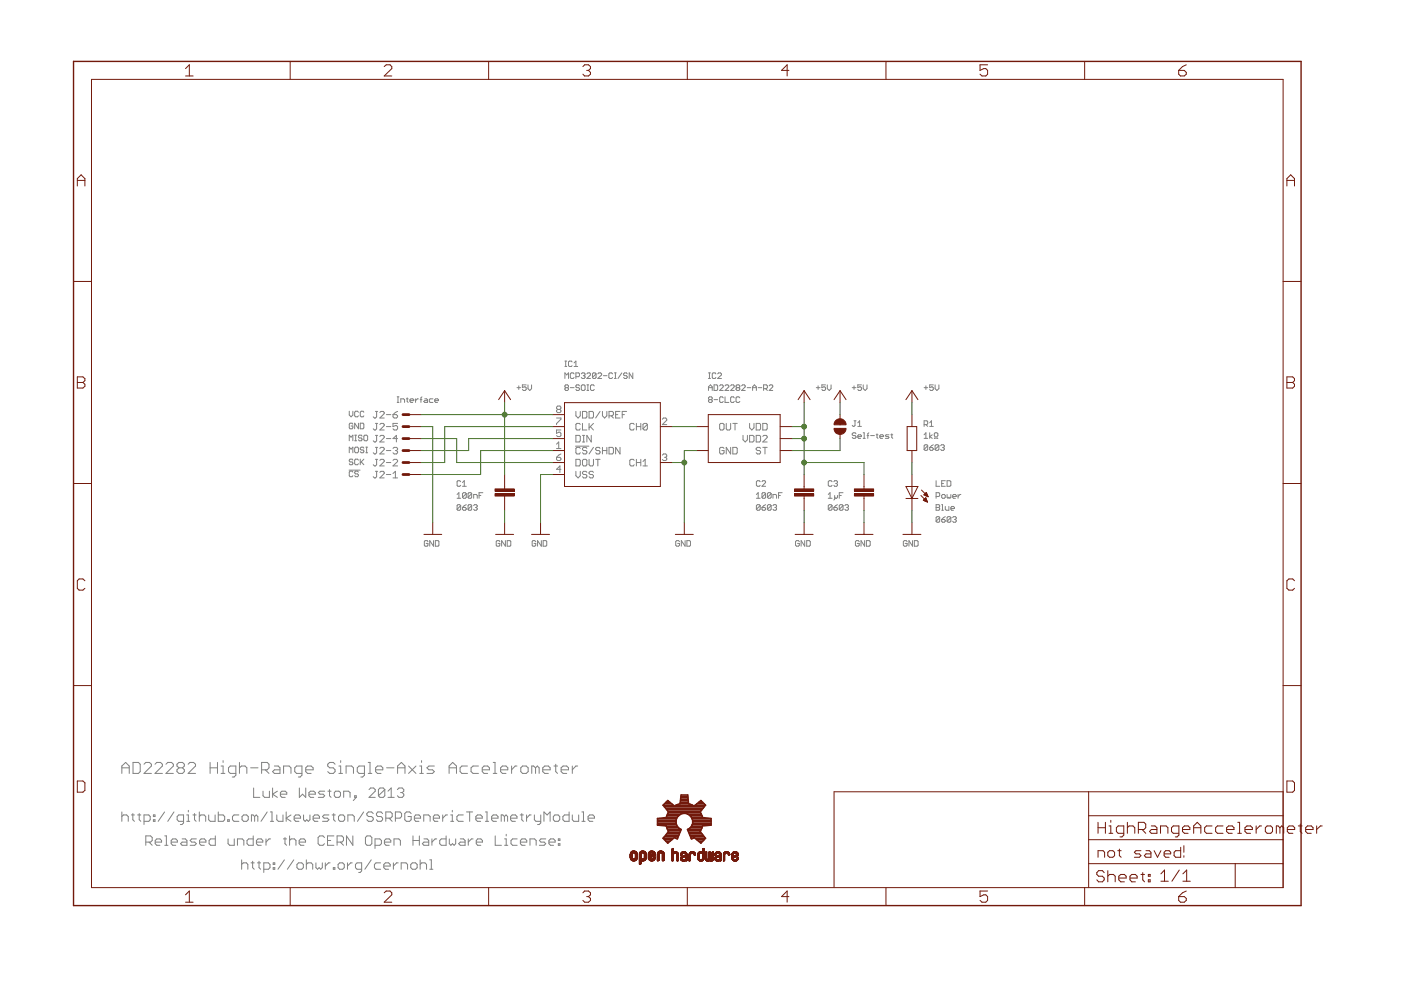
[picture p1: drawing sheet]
<svg xmlns="http://www.w3.org/2000/svg" width="297mm" height="210mm" viewBox="0 0 297 210" stroke-linecap="round" stroke-linejoin="round" font-family="sans-serif">
<g fill="none" stroke="#808080" stroke-width=".21">
<path d="M119.8 77.7h.4M119.8 76.6h.4M119.9 76.6v1.1M121.3 76.7l-.2-.1-.6 .1v.8l.2 .2h.4l.2-.2M121.7 79.3l-.2-.2h-.4l-.2 .2v.7l.2 .2h.4l.2-.2M121.7 76.9l.4-.3v1.1M121.7 77.7h.8M122.1 79.9h.6l.2-.2-.2-.6h-.6v1.1M123.2 79.3l.3-.2h.3l.2 .2-.2 .4M123.7 79.7h.1M123.8 79.7l.2 .2-.2 .3h-.3l-.3-.2M124.4 79.3l.2-.2h.4l.2 .2v.2l-.8 .7h.8"/>
<path d="M126.4 79.3l-.2-.2h-.4l-.2 .2v.7M126.4 79.3v.7l-.2 .2h-.4l-.2-.2M126.4 79.3l-.8 .7M126.8 79.3l.2-.2h.3l.3 .2v.2l-.8 .7h.8M127.9 79.7h.8M129.9 79.3l-.2-.2h-.4l-.2 .2v.7l.2 .2h.4l.2-.2M130.3 79.1h.4M130.5 79.1v1.1M131.8 79.1l-.8 1.1M133 79.3l-.2-.2h-.4l-.2 .2 .2 .4h.4l.2 .2-.2 .3h-.4l-.2-.2M134.2 79.1v1.1l-.8-1.1v1.1M150.2 79.1h.4"/>
<path d="M150.4 79.1v1.1M151.8 79.3l-.2-.2h-.4l-.2 .2v.7l.2 .2h.4l.2-.2M152.2 79.3l.2-.2h.3l.3 .2v.2l-.8 .7h.8M74 99.7h2.3M74.1 87.2v.8l.3 .4 .4-.4v-.8M74.1 93.5v-1.2l.3 .4 .4-.4v1.2M74.1 96v-1.2l.3 .4 .4-.4v1.2M74.8 89.9l-.2-.2h-.4l-.1 .2v.8l.1 .2h.4l.2-.6h-.4M74.8 97.6l-.2-.3h-.4l-.1 .4 .1 .2h.4l.2 .4-.2 .2h-.4l-.1-.2M75.2 93.5h.4M75.2 92.3h.4M75.4 94.8h.4l.2 .2v.8l-.2 .2h-.4l-.2-.2v-.8z"/>
<path d="M75.4 92.3v1.2M76 87.4l-.2-.2h-.4l-.2 .2v.8l.2 .2h.4l.2-.2M76 89.7v1.2l-.8-1.2v1.2M76 97.6l-.2-.3h-.4l-.2 .3v.7l.2 .2h.4l.2-.2M76.4 89.7h.6l.1 .2v.8l-.1 .2h-.6zM76.4 97.3v1.2M76.6 97.9l.5 .6M76.8 92.5l-.2-.2h-.4l-.2 .4 .2 .2h.4l.2 .3-.2 .3h-.4l-.2-.3M77.1 87.4l-.1-.2h-.4l-.2 .2v.8l.2 .2h.4l.1-.2M77.1 95l-.1-.2h-.4l-.2 .2 .2 .4h.4l.1 .2-.1 .4h-.4l-.2-.2M77.1 97.3l-.7 .9M77.4 92.3h.3l.2 .2v.7l-.2 .3h-.3l-.3-.3v-.7z"/>
<path d="M77.6 94.8h.3M77.6 96h.3M77.7 94.8v1.2M79.6 94.9h.5M79.6 97.4h.5M79.6 99.9h.5M79.6 92.3h.5M79.6 89.8h.5M79.6 87.2h.5M79.9 87.2v1.2l-.3 .2-.5-.2M79.9 89.8v1.1l-.3 .3-.5-.3M79.9 92.3v1.2l-.3 .2-.5-.2"/>
<path d="M79.9 94.9v1.1l-.3 .2-.5-.2M79.9 97.4v1.1l-.3 .3-.5-.3M79.9 99.9v1.2l-.3 .2-.5-.2M80.5 95.1l.3-.2h.4l.3 .2v.2l-1 .9h1M80.5 97.6l.3-.2h.4l.3 .2v.3l-1 .9h1M80.5 92.5l.3-.2h.4l.3 .2v.3l-1 .9h1M80.5 90l.3-.2h.4l.3 .2v.2l-1 1h1M80.5 87.4l.3-.2h.4l.3 .2v.3l-1 .9h1M81.9 93h1M81.9 95.5h1M81.9 90.4h1M81.9 98.1h1"/>
<path d="M81.9 87.9h1M83.3 87.9h.7l.3 .5-.3 .2h-.4l-.3-.2zM83.3 95.1l.3-.2h.4l.3 .2v.2l-.3 .2M83.3 97.6l.3-.2h.4l.3 .2v.3l-1 .9h1M83.8 95.5h.2M84 95.5l.3 .3-.3 .4h-.4l-.3-.2M84.2 84.1h.4M84.2 85.3h.4M84.3 89.8h-1v.6l.5-.2 .5 .2v.5l-.3 .3h-.4l-.3-.3M84.3 93h-1l.7-.7v1.4M84.3 87.2l-1 .7M84.4 84.1v1.2"/>
<path d="M85 85.3v-.7h.6l.2 .1v.6M86.2 84.6h.3M86.3 84.4v.7l.2 .2M86.9 84.9h.8l-.2-.3-.6 .1v.4l.2 .2h.4M88.1 84.6v.7M88.7 84.6h-.2l-.4 .3M89.1 84.7h.4M89.5 84.1l-.3 .3v.9M90.1 84.6l.5 .1v.6h-.5l-.3-.2 .3-.2h.5M91.8 84.6h-.6l-.2 .1 .2 .6h.6M92.2 84.9h.8l-.2-.3-.6 .1v.4l.2 .2h.4M109.6 82.2h.8"/>
<path d="M110 81.8v.8M111.6 81.6h-.8v.6l.3-.2 .5 .2v.4l-.3 .2h-.3l-.2-.2M111.9 81.6v.8l.4 .4 .4-.4v-.8M118 88.6h.9v.3l-.9 .9v.2M118 97h.7l.2 .4-.2 .2h-.5l-.2-.2zM118 94.2l.5-.5v1.4M118 95.1h.9M118.2 86.8l-.2-.2 .2-.5h.5l.2 .2-.2 .5M118.2 86.8l-.2 .2v.3l.2 .2h.5l.2-.2-.2-.5M118.2 86.8h.5M118.9 91.2h-.9v.7l.5-.3h.2l.2 .3v.5l-.2 .2h-.5l-.2-.2M118.9 99.5h-.9l.7-.7v1.4"/>
<path d="M118.9 96.2l-.9 .8M119.8 80.2v-1.1l.4 .4 .3-.4v1.1M119.9 82.2l-.1-.2 .1-.4h.4l.2 .2-.2 .4M119.9 82.2l-.1 .2 .1 .4h.4l.2-.2-.2-.4M119.9 82.2h.4M120.9 82.2h.8M122 94.6h2.9M122.1 87.2v1l.5 .4 .4-.4v-1M122.1 97.4h.7l.2 .2v.9l-.2 .3h-.7zM122.1 92.3h.7l.2 .2v1l-.2 .2h-.7zM122.1 99.9v1l.5 .4 .4-.4v-1M122.9 81.8l-.2-.2h-.4l-.2 .4 .2 .2h.4l.2 .4-.2 .2h-.4l-.2-.2"/>
<path d="M123 95.1l-.2-.2h-.5l-.2 .2v.9l.2 .2h.5l.2-.2M123 90l-.2-.2h-.5l-.2 .2v.9l.2 .3h.5l.2-.3M123.5 81.6h.3l.2 .2v.8l-.2 .2h-.3l-.3-.2v-.8zM123.5 97.6l.3-.2h.4l.2 .2v.9l-.2 .3h-.4l-.3-.3zM123.5 92.3h.5M123.5 87.2h.7l.2 .2v1l-.2 .2h-.7zM123.5 89.8v1.4h.9M123.5 93.7h.5M123.8 92.3v1.4M124.4 95.1l-.2-.2h-.4l-.3 .2v.2l.3 .2h.4l.2 .3-.2 .4h-.4l-.3-.2M124.4 81.6h.4M124.4 82.8h.4"/>
<path d="M124.6 81.6v1.2M124.9 87.2h.7l.2 .2v1l-.2 .2h-.7zM124.9 97.4v1.1l.2 .3h.5l.2-.3v-1.1M124.9 89.8v1.4M125.1 90.4l.7 .8M125.4 92.3v1.4l-1-1.4v1.4M125.8 94.9l-.9 1.3M125.8 89.8l-.9 .9M126 81.8l-.2-.2h-.4l-.2 .2v.8l.2 .2h.4l.2-.2M126.3 97.4h.9M126.8 97.4v1.4M127.2 95.1l-.2-.2h-.5l-.2 .2v.2l.2 .2h.5l.2 .3-.2 .4h-.5l-.2-.2"/>
<path d="M127.2 87.2l-.9 1.4M127.7 95.5h1M127.7 87.2v1l.5 .4 .5-.4v-1M127.7 94.9v1.3M128.7 94.9v1.3M129.1 94.9h.7l.3 .2v.9l-.3 .2h-.7zM129.1 88.2h.7l.3-.3v-.5l-.3-.2h-.7v1.4M129.6 88.2l.5 .4M130.3 80.2h.4M130.5 87.9h.5M131.5 87.2h-1v1.4h1M131.5 94.9v1.3l-1-1.3v1.3"/>
<path d="M131.9 87.9h.5M132.9 87.2h-1v1.4M134.5 97.6l-.3-.2h-.4l-.3 .2v.9l.3 .3h.4l.3-.3M134.5 90l-.3-.2h-.4l-.3 .2v.9l.3 .3h.4l.3-.3M134.9 89.8v1.4M134.9 97.4v1.4M134.9 90.4h1M134.9 98.1h1M135.9 89.8v1.4M135.9 97.4v1.4M136.3 98.8h1M136.3 97.9l.5-.5v1.4"/>
<path d="M137.3 90l-.3-.2h-.4l-.3 .2v.9M137.3 90v.9l-.3 .3h-.4l-.3-.3M137.3 90l-1 .9M140.4 96.5l.3-.3h.4l.3 .3-.3 .5M140.4 88.9l.3-.3h.4l.3 .3v.2l-1 .9h1M140.9 97h.2M141.1 97l.3 .2-.3 .4h-.4l-.3-.2M150.2 82.2h.8M150.2 80.2h.4M150.2 82.8v-.8l.4-.4 .4 .4v.8M150.4 84.7l-.2-.1 .2-.5h.4l.2 .3-.2 .3M150.4 84.7l-.2 .2 .2 .4h.4l.2-.2-.2-.4"/>
<path d="M150.4 84.7h.4M151.4 81.6h.6l.2 .2v.8l-.2 .2h-.6zM151.4 84.7h.8M152.6 81.8l.1-.2h.4l.2 .2v.2l-.7 .8h.7M152.8 89.8h.5l.2 .2v.9l-.2 .3h-.5l-.2-.3v-.9zM153.3 84.4l-.2-.3h-.4l-.1 .3v.7l.1 .2h.4l.2-.2M153.5 95.1l-.2-.2h-.5l-.2 .2v.9l.2 .2h.5l.2-.2v-.5h-.5M153.7 81.8l.2-.2h.4l.2 .2v.2l-.8 .8h.8M153.7 84.1v1.2h.8M154 89.8v1.1l.2 .3h.5l.2-.3v-1.1M154.9 81.8l.2-.2h.4l.2 .2v.2l-.8 .8h.8M154.9 94.9v1.3l-.9-1.3v1.3"/>
<path d="M155.4 94.9h.7l.2 .2v.9l-.2 .2h-.7zM155.4 89.8h.9M155.7 84.4l-.2-.3h-.4l-.2 .3v.7l.2 .2h.4l.2-.2M155.8 89.8v1.4M156.3 82.2h.3M156.3 82.2l-.2-.2 .2-.4h.3l.3 .2-.3 .4M156.3 82.2l-.2 .2 .2 .4h.3l.3-.2-.3-.4M156.9 84.4l-.3-.3h-.3l-.2 .3v.7l.2 .2h.3l.3-.2M157.2 81.8l.2-.2h.4l.2 .2v.2l-.8 .8h.8M157.5 92.3v.9l.5 .5 .5-.5v-.9M158.4 82.2h.8M158.9 89.8v.9l.5 .5 .5-.5v-.9"/>
<path d="M158.9 92.3h.7l.3 .2v1l-.3 .2h-.7zM159.6 82.2h.8M159.6 82.8v-.8l.3-.4 .5 .4v.8M160.3 92.3h.7l.3 .2v1l-.3 .2h-.7zM160.3 89.8h.7l.3 .2v.9l-.3 .3h-.7zM160.8 82.2h.7M161.3 95.1l-.3-.2h-.4l-.3 .2v.2l.3 .2h.4l.3 .3-.3 .4h-.4l-.3-.2M161.7 94.9h1M161.7 89.8h.7l.3 .2v.9l-.3 .3h-.7zM161.7 92.5l.3-.2h.4l.3 .2v.3l-1 .9h1M161.9 82.4h.6l.2-.2v-.4l-.2-.2h-.6v1.2M162.2 94.9v1.3"/>
<path d="M162.3 82.4l.4 .4M163.1 81.8l.2-.2h.4l.1 .2v.2l-.7 .8h.7M173.1 82.2h.8M173.5 81.8v.8M175 81.6h-.7v.6l.3-.2 .4 .2-.2 .6h-.4l-.1-.2M175.4 81.6v.8l.4 .4 .4-.4v-.8M180.7 82.2h.8M181.1 81.8v.8M181.1 89.2h.4M181.3 89.2v1l-.2 .2-.4-.2M181.5 92l-.2-.2h-.4l-.2 .4 .6 .2 .2 .3-.2 .2h-.4l-.2-.2M181.9 92.6h.7l-.1-.4h-.5l-.1 .2 .1 .5h.5"/>
<path d="M181.9 90.4h.7M181.9 89.6l.4-.4v1.2M182.6 81.6h-.7v.6l.4-.2 .3 .2-.1 .6h-.5l-.1-.2M183 91.8h.2v1.1M183 92.9h.4M183 81.6v.8l.4 .4 .4-.4v-.8M183.8 92.4h.4M184.2 91.8l-.2 .2v.9M184.6 92.4h.8M185.8 92.2h.4M185.9 92v.7l.3 .2M186.5 92.6h.8l-.2-.4-.6 .2v.3l.2 .2h.4"/>
<path d="M188.5 92.2h-.6l-.2 .2 .2 .2h.4l.2 .1-.2 .2h-.6M188.9 92.2h.4M189.1 92v.7l.2 .2M195.9 82.2h.8M195.9 92.9h.8M195.9 92.2l.4-.4v1.1M195.9 90h.6l.2-.2-.2-.6h-.6v1.2M196.3 81.8v.8M196.3 90l.4 .4M196.7 94.5l-.8 .8M196.7 94.5l-.2-.2h-.4l-.2 .2v.8M196.7 94.5v.8l-.2 .2h-.4l-.2-.2"/>
<path d="M197.1 91.8v1.1M197.1 94.9h.6l.2 .4-.2 .2h-.4zM197.1 90.4h.8M197.1 89.6l.4-.4v1.2M197.7 92.2l-.6 .4 .6 .3M197.9 81.6h-.8v.6l.4-.2 .4 .2v.4l-.2 .2h-.4l-.2-.2M197.9 94.3l-.8 .6M198.1 92.9h.2l-.2-.5 .2-.6h.3l.3 .2v.4l-.3 .2v.3h.3M198.3 81.6v.8l.3 .4 .5-.4v-.8M199.1 94.5l-.2-.2h-.4l-.2 .2v.8M199.1 94.5v.8l-.2 .2h-.4l-.2-.2M199.1 94.5l-.8 .8"/>
<path d="M199.4 94.5l.2-.2h.4l.2 .2-.2 .4M199.8 94.9h.2M200 94.9l.2 .2-.2 .4h-.4l-.2-.2M74.8 100.1l-.2-.2h-.4l-.1 .2v.8l.1 .2h.4l.2-.2M76 100.1l-.2-.2h-.4l-.2 .4 .2 .2h.4l.2 .4-.2 .2h-.4l-.2-.2M80.5 100.1l.3-.2h.4l.3 .2v.3l-1 .9h1M81.9 100.6h1M83.3 100.4l.5-.5v1.4M83.3 101.3h1M90.7 114.8l-.1-.2h-.5l-.1 .2v.8l.1 .2h.5l.1-.2v-.4h-.4M91.9 114.6v1.2l-.8-1.2v1.2M92.3 114.6h.6l.2 .2v.8l-.2 .2h-.6z"/>
<path d="M96.9 104.8l.4-.3v1.1M96.9 105.6h.8M97.7 102.1l-.2-.2h-.4l-.2 .2v.8l.2 .2h.4l.2-.2M97.7 107.2l-.2-.2h-.4l-.2 .2v.8M97.7 107.2v.8l-.2 .2h-.4l-.2-.2M97.7 107.2l-.8 .8M98.1 107.6h.5l.3 .4-.3 .2h-.3l-.2-.2zM98.1 103.1h.8M98.1 102.3l.3-.4v1.2M98.9 104.7l-.3-.2h-.3l-.2 .2v.7M98.9 104.7v.7l-.3 .2h-.3l-.2-.2M98.9 104.7l-.8 .7"/>
<path d="M98.9 107l-.8 .6M100 104.7v.7l-.2 .2h-.4l-.2-.2M100 104.7l-.2-.2h-.4l-.2 .2v.7M100 107.2l-.2-.2h-.4l-.2 .2v.8M100 107.2v.8l-.2 .2h-.4l-.2-.2M100 104.7l-.8 .7M100 107.2l-.8 .8M100.4 105.6v-.8h.6l.2 .3v.5M100.4 107.2l.2-.2h.4l.2 .2-.2 .4M100.8 107.6h.2M101 107.6l.2 .2-.2 .4h-.4l-.2-.2M101.6 105.1h.3"/>
<path d="M102.4 104.5h-.8v1.1M106 114.8l-.2-.2h-.4l-.2 .2v.8l.2 .2h.4l.2-.2v-.4h-.4M107.2 114.6v1.2l-.8-1.2v1.2M107.5 114.6h.6l.2 .2v.8l-.2 .2h-.6zM113.6 114.8l-.2-.2h-.4l-.2 .2v.8l.2 .2h.4l.2-.2v-.4h-.4M114.8 114.6v1.2l-.8-1.2v1.2M115.2 114.6h.5l.2 .2v.8l-.2 .2h-.5zM124.4 100.1l-.2-.2h-.4l-.3 .2v.3l.3 .2h.4l.2 .3-.2 .4h-.4l-.3-.2M125.8 100.1l-.2-.2h-.5l-.2 .2v.3l.2 .2h.5l.2 .3-.2 .4h-.5l-.2-.2M144.1 114.8l-.2-.2h-.4l-.2 .2v.8l.2 .2h.4l.2-.2v-.4h-.4M145.3 114.6v1.2l-.8-1.2v1.2M145.6 114.6h.6l.2 .2v.8l-.2 .2h-.6z"/>
<path d="M160.4 105.6h.8M160.4 104.8l.4-.3v1.1M161.2 107.2l-.2-.2h-.4l-.2 .2v.8M161.2 107.2v.8l-.2 .2h-.4l-.2-.2M161.2 102.1l-.2-.2h-.4l-.2 .2v.8l.2 .2h.4l.2-.2M161.2 107.2l-.8 .8M161.6 107.6h.5l.2 .4-.2 .2h-.4zM161.6 102.1l.1-.2h.4l.2 .2-.7 1h.7M162.3 104.7l-.7 .7M162.3 104.7v.7l-.2 .2h-.4l-.1-.2M162.3 104.7l-.2-.2h-.4l-.1 .2v.7M162.3 107l-.7 .6"/>
<path d="M163.5 104.7v.7l-.2 .2h-.4l-.2-.2M163.5 104.7l-.2-.2h-.4l-.2 .2v.7M163.5 107.2l-.2-.2h-.4l-.2 .2v.8M163.5 107.2v.8l-.2 .2h-.4l-.2-.2M163.5 104.7l-.8 .7M163.5 107.2l-.8 .8M163.9 105.6v-.8h.6l.1 .3v.5M163.9 107.2l.2-.2h.4l.1 .2-.1 .4M164.3 107.6h.2M164.5 107.6l.1 .2-.1 .4h-.4l-.2-.2M165.1 105.1h.3M165.8 104.5h-.7v1.1"/>
<path d="M169.5 114.8l-.2-.2h-.4l-.2 .2v.8l.2 .2h.4l.2-.2v-.4h-.4M170.6 114.6v1.2l-.7-1.2v1.2M171 114.6h.6l.2 .2v.8l-.2 .2h-.6zM175.6 105.6h.8M175.6 104.8l.4-.3v1.1M176.4 107.2l-.2-.2h-.4l-.2 .2v.8M176.4 107.2v.8l-.2 .2h-.4l-.2-.2M176.4 102.1l-.2-.2h-.4l-.2 .2v.8l.2 .2h.4l.2-.2M176.4 107.2l-.8 .8M176.8 107.6h.6l.2 .4-.2 .2h-.4zM176.8 102.1l.2-.2h.4l.2 .2-.2 .4M177 105.1v.7l-.2 .2"/>
<path d="M177.2 102.5h.2M177.4 102.5l.2 .2-.2 .4h-.4l-.2-.2M177.6 105.1l-.2 .5-.4-.2M177.6 107l-.8 .6M177.9 105.1h.5M178.7 104.5h-.8v1.1M178.7 107.2l-.2-.2h-.4l-.2 .2v.8M178.7 107.2v.8l-.2 .2h-.4l-.2-.2M178.7 107.2l-.8 .8M179.1 107.2l.2-.2h.4l.2 .2-.2 .4M179.5 107.6h.2M179.7 107.6l.2 .2-.2 .4h-.4l-.2-.2"/>
<path d="M182.2 114.8l-.2-.2h-.4l-.2 .2v.8l.2 .2h.4l.2-.2v-.4h-.5M183.3 114.6v1.2l-.7-1.2v1.2M183.7 114.6h.6l.2 .2v.8l-.2 .2h-.6zM192.3 114.8l-.2-.2h-.4l-.2 .2v.8l.2 .2h.4l.2-.2v-.4h-.4M193.5 114.6v1.2l-.8-1.2v1.2M193.9 114.6h.5l.3 .2v.8l-.3 .2h-.5zM198.5 105.3h.6l.1-.2-.1-.6h-.6v1.1M198.5 107h.6l.1 .2-.1 .4 .1 .4-.1 .2h-.6zM198.5 107.6h.6M198.5 101.9v1.2h.7M199.2 109.8v.7l-.1 .2h-.4l-.2-.2M199.2 109.8l-.1-.3h-.4l-.2 .3v.7"/>
<path d="M199.2 109.8l-.7 .7M199.7 107h.1v1.2M199.7 108.2h.3M199.7 110.1h.5l.2 .4-.2 .2h-.4zM199.7 102.5h.3M199.8 104.8h.4l.2 .3v.3l-.2 .2h-.4l-.1-.2zM200.4 107.4v.6l.2 .2h.6v-.8M200.4 101.9h-.7v1.2h.7M200.4 109.5l-.7 .6M200.8 104.8v.6l.2 .2 .2-.2 .2 .2 .2-.2v-.6M200.8 101.9h.6l.2 .2v.8l-.2 .2h-.6zM201.6 107.8h.8l-.2-.4h-.4l-.2 .2 .2 .6h.4"/>
<path d="M201.6 109.8v.7l-.2 .2h-.4l-.2-.2M201.6 109.8l-.2-.3h-.4l-.2 .3v.7M201.6 109.8l-.8 .7M202 105.3h.7l-.1-.5h-.4l-.2 .3 .2 .5h.4M202 109.8l.2-.3h.4l.1 .3-.1 .3M202.4 110.1h.2M202.6 110.1l.1 .2-.1 .4h-.4l-.2-.2M203.1 104.8v.8M203.7 104.8l-.6 .5M25.8 164v-1.6l.8-.7 .8 .7v1.6M25.8 172.2v1.9M25.8 162.8h1.6"/>
<path d="M25.8 173.1l.4-.3h.6l.4 .3v1M27.9 172.8h.6M28.2 172.5v1.3l.3 .3M28.2 161.7h1.1l.4 .3v1.6l-.4 .4h-1.1zM29.2 172.8h.7M29.5 172.5v1.3l.4 .3M30.5 162l.4-.3h.8l.4 .3v.4l-1.6 1.6h1.6M30.5 174.1h1l.3-.3v-.7l-.3-.3h-1v2M30.9 178.5h1l.4-.3v-.6l-.4-.4h-1v2M31.6 178.5l.7 .7M32.5 172.8h.4v.3h-.4zM32.5 173.8h.4v.3h-.4z"/>
<path d="M32.9 162l.3-.3h.8l.4 .3v.4l-1.5 1.6h1.5M32.9 178.5h1.4v-.3l-.4-.3h-.7l-.3 .3v.7l.3 .3h.7M34.9 172.2l-1.4 1.9M34.9 177.2h.4v2M34.9 179.2h.7M35.2 162l.4-.3h.8l.4 .3v.4l-1.6 1.6h1.6M36.3 178.5h1.3v-.3l-.3-.3h-.7l-.3 .3v.7l.3 .3h.7M36.9 172.2l-1.3 1.9M37.9 162.8h.8M37.9 162.8l-.4 .4v.4l.4 .4h.8l.4-.4v-.4l-.4-.4M37.9 162.8l-.4-.4v-.4l.4-.3h.8l.4 .3v.4l-.4 .4M38.6 177.9h.7l.3 .3v1h-1l-.3-.3 .3-.4h1"/>
<path d="M38.9 174.1h-1l-.3-.3v-.7l.3-.3h1v1.7l-.3 .3h-.4M39.6 172.8h.3v1.3M39.6 174.1h.6M39.9 162l.4-.3h.7l.5 .3v.4l-1.6 1.6h1.6M39.9 171.8v.4M40.9 172.8h.7M41.2 172.5v1.3l.4 .3M41.6 177.9h-.9l-.4 .3 .4 .3h.6l.3 .4-.3 .3h-1M42.3 173.1l.3-.3h.7l.3 .3v1M42.3 172.2v1.9M42.3 178.5h1.4v-.3l-.4-.3h-.7l-.3 .3v.7l.3 .3h.7M44.2 172.8v1l.4 .3h1v-1.3"/>
<path d="M44.5 162.8h1.6M44.5 161.7v2.3M45.6 177.2v2h-.9l-.4-.3v-.7l.4-.3h.9M46.1 161.7v2.3M46.3 172.2v1.9h1l.3-.3v-.7l-.3-.3h-1M46.9 164h.8M46.9 162.4h.4v1.6M47.3 161.3v.4M48.3 173.8h.3v.3h-.3zM48.4 177.9v1l.3 .3h1v-1.3M50 164h-1.2l-.4-.4v-.8l.4-.4h1.2v2l-.4 .3h-.4M50.3 179.2v-1.3h1.1l.3 .3v1"/>
<path d="M50.6 172.8h-1l-.3 .3v.7l.3 .3h1M50.8 162.8l.4-.4h.8l.3 .4v1.2M50.8 161.7v2.3M51.7 172.8h.6l.3 .3v.7l-.3 .3h-.6l-.4-.3v-.7zM53.1 162.8h1.6M53.7 177.2v2h-1l-.3-.3v-.7l.3-.3h1M53.8 167.1v2h1.3M54 173.1l-.4-.3h-.3v1.3M54 173.1v1M54 173.1l.3-.3 .4 .3v1M54.4 178.5h1.3v-.3l-.3-.3h-.7l-.3 .3v.7l.3 .3h.7M55.5 163.2h1.2l.3-.4v-.8l-.3-.3h-1.2v2.3"/>
<path d="M55.8 167.7v1l.3 .4h1v-1.4M56.2 163.2l.8 .8M56.4 177.9v1.3M56.7 172.2l-1.4 1.9M57.3 174.1h.7M57.3 172.2h.4v1.9M57.4 177.9h-.4l-.6 .6M57.8 167.1v2M58.2 162.4h.8l.4 .4v1.2h-1.2l-.4-.4 .4-.4h1.2M58.7 172.8v1l.3 .3h1v-1.3M58.8 167.7l-1 .7 1 .7M59.4 168.4h1.4v-.4l-.3-.3h-.7l-.4 .3v.7l.4 .4h.7"/>
<path d="M60.1 177.9h.7M60.1 164v-1.6h1.2l.4 .4v1.2M60.4 177.6v1.3l.4 .3M60.7 172.2v1.9M61.4 178.2l.3-.3h.7l.3 .3v1M61.4 177.2v2M61.7 172.8l-1 .7 1 .6M62.4 173.5h1.3v-.4l-.3-.3h-.7l-.3 .3v.7l.3 .3h.7M63.4 178.5h1.4v-.3l-.4-.3h-.6l-.4 .3v.7l.4 .3h.6M63.5 167.1v2l.6-.7 .7 .7v-2M64 164h-1.1l-.4-.4v-.8l.4-.4h1.1v2l-.4 .3h-.3M64.4 172.8v1l.3 .3 .3-.3 .4 .3 .3-.3v-1"/>
<path d="M64.8 163.2h1.6v-.4l-.4-.4h-.8l-.4 .4v.8l.4 .4h.8M65.5 168.4h1.4v-.4l-.4-.3h-.7l-.3 .3v.7l.3 .4h.7M66.4 173.5h1.3v-.4l-.3-.3h-.7l-.3 .3v.7l.3 .3h.7M68.8 177.6l-.3-.4h-.7l-.4 .4v1.3l.4 .3h.7l.3-.3M68.8 167.7h-1l-.3 .3 .3 .4h.7l.3 .3-.3 .4h-1M69.4 178.2h.7M69.5 167.7h.7M69.7 172.8h-1l-.3 .3 .3 .4h.7l.3 .3-.3 .3h-1M69.9 167.4v1.3l.3 .4M70.4 172.8h.7M70.7 172.5v1.3l.4 .3M70.8 177.2h-1.4v2h1.4"/>
<path d="M70.9 168l.3-.3h.7l.3 .3v.7l-.3 .4h-.7l-.3-.4zM71 162l-.3-.3h-.8l-.4 .3v.4l.4 .4h.8l.3 .4v.4l-.3 .4h-.8l-.4-.4M71.5 178.5h1l.3-.3v-.6l-.3-.4h-1v2M71.9 164h.7M71.9 162.4h.3v1.6M72.1 172.8h.6l.4 .3v.7l-.4 .3h-.6l-.3-.3v-.7zM72.1 178.5l.7 .7M72.2 161.3v.4M72.9 169.1v-1.4h1l.3 .3v1.1M73.4 164v-1.6h1.2l.3 .4v1.2M73.8 174.1v-1.3h1l.3 .3v1M74.8 177.2v2l-1.3-2v2"/>
<path d="M75.2 168.7h.3v.4h-.3zM75.5 169.1l-.6 .6M77.1 172.2l-1.3 1.9M77.3 164h-1.2l-.4-.4v-.8l.4-.4h1.2v2l-.4 .3h-.4M77.5 177.6l.3-.4h.7l.3 .4v1.3l-.3 .3h-.7l-.3-.3zM78.1 164h.7M78.1 161.7h.4v2.3M78.2 167.4l.4-.3h.6l.4 .3v.3l-1.4 1.4h1.4M79.1 172.5l-.3-.3h-.7l-.3 .3v.3l.3 .3h.7l.3 .4v.3l-.3 .3h-.7l-.3-.3M79.5 179.2h1l.4-.3v-.7l-.4-.3h-1v2M79.6 163.2h1.6v-.4l-.4-.4h-.8l-.4 .4v.8l.4 .4h.8M81.1 172.5l-.3-.3h-.7l-.3 .3v.3l.3 .3h.7l.3 .4v.3l-.3 .3h-.7l-.3-.3"/>
<path d="M81.5 178.5h1.4v-.3l-.4-.3h-.7l-.3 .3v.7l.3 .3h.7M81.6 167.4v1.3l-.4 .4h-.6l-.4-.4M81.6 167.4l-.4-.3h-.6l-.4 .3v1.3M81.6 167.4l-1.4 1.3M81.8 173.5h1l.4-.4v-.6l-.4-.3h-1v1.9M82 162.8h1.5M82.3 169.1h1.3M82.3 167.7l.6-.6v2M82.5 173.5l.7 .6M83.5 179.2v-1.3h1.1l.3 .3v1M83.8 173.5h1l.3-.4v-.6l-.3-.3h-1v1.9M84.3 167.4l.3-.3h.7l.3 .3v.3l-.3 .3"/>
<path d="M84.3 162.8h1.6M84.3 164v-1.6l.8-.7 .8 .7v1.6M84.9 168h.4M85.3 168l.3 .4v.3l-.3 .4h-.7l-.3-.4M86.6 162.4l1.6 1.6M87.2 172.5l-.4-.3h-.6l-.4 .3v1.3l.4 .3h.6l.4-.3v-.7h-.7M87.6 178.2h1.3M87.6 177.2v2M87.9 173.5h1.3v-.4l-.4-.3h-.7l-.2 .3v.7l.2 .3h.7M88.2 162.4l-1.6 1.6M88.9 177.2v2M89 164h.8"/>
<path d="M89 162.4h.4v1.6M89.4 161.3v.4M89.8 174.1v-1.3h1.1l.3 .3v1M89.9 177.9h.7l.3 .3v1h-1l-.4-.3 .4-.4h1M91.6 177.9v1.3M91.9 173.5h1.3v-.4l-.4-.3h-.6l-.3 .3v.7l.3 .3h.6M92.1 162.4h-1.2l-.4 .4 .4 .4h.8l.4 .4-.4 .4h-1.2M92.6 177.9h-.3l-.7 .6M93.9 172.8v1.3M94.6 177.2v2h-1l-.4-.3v-.7l.4-.3h1M94.9 172.8h-.4l-.6 .7M95.2 162.8h1.6"/>
<path d="M95.2 164v-1.6l.8-.7 .8 .7v1.6M95.3 177.9v1l.3 .3 .3-.3 .4 .3 .3-.3v-1M95.6 172.8h.3v1.3M95.6 174.1h.6M95.9 171.8v.4M97.6 177.9h.7l.3 .3v1h-1l-.3-.3 .3-.4h1M98.2 172.8h-1l-.3 .3v.7l.3 .3h1M98.9 172.2h1.3M99.1 162.4h-1.2l-.4 .4v.8l.4 .4h1.2M99.3 177.9v1.3M99.6 172.2v1.9M100.3 177.9h-.3l-.7 .6"/>
<path d="M100.9 173.5h1.3v-.4l-.3-.3h-.7l-.3 .3v.7l.3 .3h.7M101 178.5h1.3v-.3l-.4-.3h-.6l-.3 .3v.7l.3 .3h.6M101.4 162.4h-1.1l-.4 .4v.8l.4 .4h1.1M102.2 163.2h1.6v-.4l-.4-.4h-.8l-.4 .4v.8l.4 .4h.8M102.9 174.1h.7M102.9 172.2h.4v1.9M104.2 173.5h1.4v-.4l-.3-.3h-.7l-.4 .3v.7l.4 .3h.7M104.6 164h.7M104.6 161.7h.4v2.3M105 177.2v2h1.3M106.1 163.2h1.6v-.4l-.4-.4h-.8l-.4 .4v.8l.4 .4h.8M106.9 173.1l-.3-.3h-.3v1.3"/>
<path d="M106.9 173.1v1M106.9 173.1l.4-.3 .3 .3v1M107 179.2h.7M107 177.9h.3v1.3M107.3 176.9v.3M108.3 173.5h1.3v-.4l-.3-.3h-.7l-.3 .3v.7l.3 .3h.7M108.5 162.4v1.6M109.6 162.4h-.4l-.7 .8M109.7 177.9h-1l-.4 .3v.7l.4 .3h1M110.3 172.8h.7M110.3 178.5h1.4v-.3l-.4-.3h-.6l-.4 .3v.7l.4 .3h.6M110.4 162.8l.4-.4h.8l.4 .4v.8l-.4 .4h-.8l-.4-.4z"/>
<path d="M110.6 172.5v1.3l.4 .3M111.6 172.8v1.3M112.4 179.2v-1.3h.9l.4 .3v1M112.6 172.8h-.3l-.7 .7M113.3 172.8v1l.3 .3h1M113.5 162.8l-.4-.4h-.4v1.6M113.5 162.8v1.2M113.5 162.8l.4-.4 .4 .4v1.2M114.6 172.8v1.7l-.3 .3h-.3M115.1 163.2h1.5v-.4l-.3-.4h-.8l-.4 .4v.8l.4 .4h.8M115.3 174.1v-1.9l.7 .6 .6-.6v1.9M115.7 177.9h-1l-.3 .3 .3 .3h.7l.3 .4-.3 .3h-1"/>
<path d="M116.4 178.5h1.3v-.3l-.3-.3h-.7l-.3 .3v.7l.3 .3h.7M117.4 162.4h.8M117.7 172.8h.6l.4 .3v.7l-.4 .3h-.6l-.4-.3v-.7zM117.8 162v1.6l.4 .4M118.4 178.9h.3v.3h-.3zM118.4 177.9h.3v.3h-.3zM119 163.2h1.5v-.4l-.3-.4h-.8l-.4 .4v.8l.4 .4h.8M120.7 172.2v1.9h-1l-.4-.3v-.7l.4-.3h1M121.3 162.4v1.6M121.3 172.8v1l.4 .3h1v-1.3M122.5 162.4h-.4l-.8 .8M123.4 174.1h.6"/>
<path d="M123.4 172.2h.3v1.9M124.7 173.5h1.3v-.4l-.3-.3h-.7l-.3 .3v.7l.3 .3h.7M51.2 182.3v2M51.2 183.3l.4-.4h.6l.3 .4v1M53.2 182.9h.7M53.6 182.6v1.4l.3 .3M54.6 182.9h.7M54.9 182.6v1.4l.4 .3M55.9 184.3h1l.3-.3v-.7l-.3-.4h-1v2.1M57.9 182.9h.4v.4h-.4zM57.9 184h.4v.3h-.4zM60.3 182.3l-1.4 2"/>
<path d="M62.3 182.3l-1.4 2M63.3 182.9h.7l.3 .4v.7l-.3 .3h-.7l-.3-.3v-.7zM64.9 183.3l.4-.4h.7l.3 .4v1M64.9 182.3v2M67 182.9v1.1l.3 .3 .4-.3 .3 .3 .3-.3v-1.1M69 182.9v1.4M70 182.9h-.4l-.6 .7M70.7 184h.3v.3h-.3zM71.7 183.3l.3-.4h.7l.3 .4v.7l-.3 .3h-.7l-.3-.3zM73.7 182.9v1.4M74.7 182.9h-.4l-.6 .7M76.7 184.3h-1l-.3-.3v-.7l.3-.4h1v1.7l-.3 .4h-.4"/>
<path d="M78.7 182.3l-1.3 2M80.7 182.9h-1l-.3 .4v.7l.3 .3h1M81.4 183.6h1.3v-.3l-.3-.4h-.7l-.3 .4v.7l.3 .3h.7M83.4 182.9v1.4M84.4 182.9h-.3l-.7 .7M85.1 184.3v-1.4h1l.3 .4v1M87.4 182.9h.7l.3 .4v.7l-.3 .3h-.7l-.3-.3v-.7zM89.1 183.3l.3-.4h.7l.3 .4v1M89.1 182.3v2M91.1 184.3h.7M91.1 182.3h.4v2"/>
</g>
<g fill="none" stroke="#72190b" stroke-width=".21">
<path d="M19.4 16.8h252.6v171.4h-252.6zM39.3 14.5l.8-.8v2.4M39.3 16.1h1.6M61.5 13v3.8M81.5 14.1l.4-.4h.8l.4 .4v.4l-1.6 1.6h1.6M103.6 13v3.8M123.6 14.1l.4-.4h.8l.4 .4v.4l-.4 .4M124.4 14.9h.4M124.8 14.9l.4 .4v.4l-.4 .4h-.8l-.4-.4M145.7 13v3.8M167.3 14.9h-1.6l1.2-1.2v2.4M187.8 13v3.8"/>
<path d="M209.4 13.7h-1.6v1.2l.8-.4h.4l.4 .4v.8l-.4 .4h-.8l-.4-.4M230 13v3.8M249.9 14.9h1.2l.4 .4v.4l-.4 .4h-.8l-.4-.4zM251.5 13.7l-.8 .4-.8 .8M16.4 39.4v-1.5l.8-.8 .8 .8v1.5M16.4 38.3h1.6M272.8 38.3h1.7M272.8 39.4v-1.5l.9-.8 .8 .8v1.5M15.6 59.7h3.8M272 59.7h3.9M16.4 79.9h1.2l.4 .4v.4l-.4 .4 .4 .4v.4l-.4 .4h-1.2zM272.8 79.9h1.3l.4 .4v.4l-.4 .4 .4 .4v.4l-.4 .4h-1.3z"/>
<path d="M16.4 81.1h1.2M107 82.8l1.3 1.9M107 82.8l-1.3 1.9M107 82.8v2.6M117.1 95.5h2.6M117.1 90.4h2.6M117.1 98.1h2.6M117.1 93h2.6M117.1 87.9h2.6M119.7 85.4h20.3v17.7h-20.3zM140 90.4h2.5M140 98.1h2.5"/>
<path d="M272.8 81.1h1.3M15.6 102.5h3.8M89.9 113.3h3.8M91.7 110.8v2.5M107 103.1v.6M107 105.2v.5M112.7 113.3h3.8M114.6 110.8v2.5M117.1 100.6h2.6M272 102.5h3.9M18 123.1l-.4-.4h-.8l-.4 .4v1.6l.4 .4h.8l.4-.4M274.5 123.1l-.4-.4h-.8l-.5 .4v1.6l.5 .4h.8l.4-.4"/>
<path d="M15.6 145.4h3.8M272 145.4h3.9M16.4 165.6h1.2l.4 .4v1.6l-.4 .4h-1.2zM142.5 180h.3M142.5 179.9h.3M142.6 179.9h.2M149 180h.3M149.1 179.9h.2M230.8 167.9v20.3M230.8 178h41.2M230.8 173h41.2M232.8 174.4v2.3"/>
<path d="M232.8 175.5h1.6M234.4 174.4v2.3M235.1 175.1h.4v1.6M235.1 176.7h.8M235.5 173.9v.5M238.3 176.7h-1.2l-.4-.4v-.8l.4-.4h1.2v2l-.4 .3h-.4M239 175.5l.4-.4h.8l.4 .4v1.2M239 174.4v2.3M241.4 175.9h1.1l.4-.4v-.8l-.4-.3h-1.1v2.3M242.2 175.9l.7 .8M244.1 175.1h.8l.4 .4v1.2h-1.2l-.4-.4 .4-.4h1.2M246.1 176.7v-1.6h1.1l.4 .4v1.2"/>
<path d="M249.9 176.7h-1.1l-.4-.4v-.8l.4-.4h1.1v2l-.3 .3h-.4M250.3 179.6v2.2h-1l-.4-.4v-.7l.4-.3h1M250.7 175.9h1.6v-.4l-.4-.4h-.8l-.4 .4v.8l.4 .4h.8M251 179.3v1.4M253.1 175.5h1.5M253.1 176.7v-1.6l.7-.7 .8 .7v1.6M257 175.1h-1.2l-.4 .4v.8l.4 .4h1.2M259.3 175.1h-1.2l-.4 .4v.8l.4 .4h1.2M260.1 175.9h1.5v-.4l-.4-.4h-.7l-.4 .4v.8l.4 .4h.7M262.4 176.7h.8M262.4 174.4h.4v2.3M264 175.9h1.5v-.4l-.4-.4h-.7l-.4 .4v.8l.4 .4h.7"/>
<path d="M266.3 175.1v1.6M267.5 175.1h-.4l-.8 .8M268.7 175.1h.7l.4 .4v.8l-.4 .4h-.7l-.4-.4v-.8zM271.4 175.5l-.4-.4h-.4v1.6M271.4 175.5v1.2M271.4 175.5l.3-.4 .5 .4v1.2M272 167.9h-95.2v20.3M272.8 165.6h1.3l.4 .4v1.6l-.4 .4h-1.3zM272.9 175.9h1.6v-.4l-.4-.4h-.8l-.4 .4v.8l.4 .4h.8M275.3 175.1h.8M275.7 174.7v1.6l.4 .4M276.8 175.9h1.6v-.4l-.4-.4h-.8l-.4 .4v.8l.4 .4h.8"/>
<path d="M279.2 175.1v1.6M280.3 175.1h-.3l-.8 .8M39.3 189.7l.8-.8v2.4M39.3 191.3h1.6M61.5 188.2v3.8M81.5 189.3l.4-.4h.8l.4 .4v.4l-1.6 1.6h1.6M103.6 188.2v3.8M123.6 189.3l.4-.4h.8l.4 .4v.4l-.4 .4M124.4 190.1h.4M124.8 190.1l.4 .4v.4l-.4 .4h-.8l-.4-.4M133.6 181.8h.4M133.6 181.9h.5"/>
<path d="M133.6 181.7h.4M133.6 181.6h.4M133.6 181.5h.4M133.6 181.4h.4M133.6 181.3h.4M133.6 181.2h.4M133.6 181.1h.4M133.7 181h.3M133.7 182.1h.6M133.7 182.1h.5M133.7 182h.4M133.7 181h.4"/>
<path d="M133.7 180.9h.4M133.7 182.3h1.3M133.7 182.2h1.3M133.7 180.8h1.3M133.7 180.7h1.3M133.8 180.7h1.2M133.8 180.7h1.1M133.8 182.3h1.1M133.9 182.4h.9M133.9 180.6h.9M134 182.4h.8M134 180.5h.8"/>
<path d="M134 182.5h.7M134.1 182.5h.5M134.1 180.4h.5M134.3 180.8l-.6 .1M134.4 180.8l.7 .1M134.6 182.1h.5M134.6 180.9h.5M134.6 182h.5M134.6 181h.5M134.7 181h.4M134.7 182h.4M134.7 181.9h.4"/>
<path d="M134.7 181.8h.4M134.7 181.7h.4M134.7 181.6h.4M134.7 181.5h.4M134.7 181.4h.4M134.7 181.3h.4M134.7 181.2h.4M134.7 181.1h.4M135.1 182.1h-.6M135.6 183.1h.3M135.6 181.8h.3M135.6 181h.3"/>
<path d="M135.6 183.2h.1M135.6 183h.3M135.6 182.9h.3M135.6 182.8h.3M135.6 182.7h.3M135.6 182.6h.3M135.6 182.5h.9M135.6 182.5h1.1M135.6 182.4h1.1M135.6 182.4h1.2M135.6 182.3h1.2M135.6 182.3h1.3"/>
<path d="M135.6 182.2h1.3M135.6 182.1h.6M135.6 182.1h.4M135.6 182h.4M135.6 181.9h.3M135.6 181.7h.3M135.6 181.6h.3M135.6 181.5h.3M135.6 181.4h.3M135.6 181.3h.3M135.6 181.2h.3M135.6 181.1h.3"/>
<path d="M135.6 181h.4M135.6 180.9h.4M135.6 180.8h1.3M135.6 180.7h1.3M135.7 180.7h1.2M135.7 180.7h1.1M135.8 180.6h.9M135.9 180.5h.8M135.9 183.2h-.3M136.1 180.4h.4M136.2 180.8l-.6 .1M136.3 180.8h.7"/>
<path d="M136.4 182.1h.6M136.5 182.1h.5M136.5 182h.5M136.5 181h.5M136.5 180.9h.5M136.6 182h.4M136.6 181h.4M136.6 181.8h.4M136.6 181.9h.4M136.6 181.7h.4M136.6 181.6h.4M136.6 181.5h.4"/>
<path d="M136.6 181.4h.4M136.6 181.3h.4M136.6 181.2h.4M136.6 181.1h.4M137.5 181.8h.6M137.5 182.1h.5M137.5 182h.4M137.5 181.9h.4M137.5 181.8h.4M137.5 181.8h.5M137.5 181.6h.9M137.5 181.6h1"/>
<path d="M137.5 181.4h1.3M137.5 181.4h1.4M137.5 181.3h.3M137.5 181.2h.3M137.5 181.1h.3M137.5 181h.4M137.5 180.9h.5M137.5 182.1h.6M137.6 182.2h1.2M137.6 180.8h1.2M137.6 180.7h1.2M137.6 182.3h1.2"/>
<path d="M137.6 182.3h1.1M137.6 180.7h1.1M137.7 182.4h1M137.7 180.6h1M137.8 182.4h.8M137.8 182.5h.8M137.8 180.5h.8M137.9 181l-.4 .1M137.9 182.5h.5M138 181.3h.9M138 180.4h.4M138.1 181.3h.8"/>
<path d="M138.1 180.8l-.6 .1M138.2 181.7h-.7M138.3 181.2h.6M138.3 180.8l.6 .1M138.4 180.9h.5M138.4 182.1h.5M138.4 182h.5M138.4 181.1h.5M138.4 181h.5M138.5 181h.4M138.5 182h.4M138.5 181.9h.4"/>
<path d="M138.6 181.8h.3M138.6 181.7h.3M138.7 181.5h-1.2M138.8 181.6h.1M138.8 181.6v.1M138.9 182.1h-.6M139.4 181.8h.4M139.4 181h.4M139.4 182.5h.2M139.4 182.4h.3M139.4 182.4h.4M139.4 182.3h.4"/>
<path d="M139.4 182.2h.4M139.4 182.1h.4M139.4 182h.4M139.4 181.9h.4M139.4 181.7h.4M139.4 181.6h.4M139.4 181.5h.4M139.4 181.4h.4M139.4 181.3h.4M139.4 181.2h.4M139.4 181.1h.4M139.4 182.5h.1"/>
<path d="M139.4 180.9h.5M139.5 180.8h1.3M139.5 180.7h1.2M139.6 180.6h1M139.7 180.5h.8M139.8 180.5h.7M139.9 180.4h.4M140 180.8l-.6 .1M140.2 180.8h.6M140.3 181h.5M140.3 180.9h.5M140.4 181h.5"/>
<path d="M140.4 181.8h.5M140.4 182.5h.3M140.4 182.4h.4M140.4 182.4h.5M140.4 182.3h.5M140.4 182.2h.5M140.4 182.1h.5M140.4 182h.5M140.4 181.9h.5M140.4 181.7h.5M140.4 181.6h.5M140.4 181.5h.5"/>
<path d="M140.4 181.4h.5M140.4 181.3h.5M140.4 181.2h.5M140.4 181.1h.5M140.5 182.5h.1M142.5 180.4h.3M142.5 181.8h.3M142.5 181h.3M142.5 182.5h.3M142.5 182.4h.3M142.5 182.3h.3M142.5 182.2h.3"/>
<path d="M142.5 182.1h.3M142.5 182h.3M142.5 181.9h.3M142.5 181.7h.3M142.5 181.6h.3M142.5 181.5h.3M142.5 181.4h.3M142.5 181.3h.3M142.5 181.2h.3M142.5 181.1h.3M142.5 181h.4M142.5 180.9h.5"/>
<path d="M142.5 180.8h1.2M142.5 180.7h1.1M142.5 180.6l1.1 .1M142.5 180.6h.3M142.5 180.5h.3M142.5 180.3h.3M142.5 180.2h.3M142.5 180.1h.3M142.7 182.5l-.2 .1M143 180.6h.4M143.4 180.9h.4M143.4 181h.4"/>
<path d="M143.5 181h.3M143.6 181.8h.3M143.6 182.5h.1M143.6 182.5h.2M143.6 182.4h.2M143.6 182.4h.3M143.6 182.3h.3M143.6 182.2h.3M143.6 182.1h.3M143.6 182h.3M143.6 181.9h.3M143.6 181.7h.3"/>
<path d="M143.6 181.6h.3M143.6 181.5h.3M143.6 181.4h.3M143.6 181.3h.3M143.6 181.2h.3M143.6 181.1h.3M143.6 182.6h.1M143.7 180.8l-1.2 .1M144.3 182.1h.3M144.3 182h.3M144.3 181.3h.2M144.3 181.2h.3"/>
<path d="M144.3 181h.4M144.3 182.3h.5M144.3 182.2h.4M144.3 181.8h.4M144.3 181.8h.5M144.3 181.4h.1M144.3 181.1h.3M144.4 181.8h.6M144.4 182.3h.8M144.4 181h.3M144.4 180.9h.3M144.4 182.4h.8"/>
<path d="M144.4 180.9h1.2M144.5 182.5h.7M144.5 182.4h.7M144.5 181.6h.8M144.5 180.8h1M144.5 180.7h1M144.5 181.6h1.2M144.5 180.7h.9M144.6 182.5h.6M144.6 181.3h-.3M144.6 180.7h.8M144.7 181.9h-.4"/>
<path d="M144.7 181.6h1M144.7 181.5h1M144.7 180.6h.5M144.9 182.6h.1M144.9 182.3h.2M144.9 181.4h.8M145 182.6h.1M145 181.4h.7M145.1 181.7h-.7M145.1 181.3h.6M145.2 180.9h.4M145.2 181h.4"/>
<path d="M145.3 181.3h.4M145.3 181h.3M145.3 181.6h.4M145.3 181.1h.4M145.4 181.8h.3M145.4 182.5h.2M145.4 182.4h.3M145.4 182.3h.3M145.4 182.2h.3M145.4 182.1h.3M145.4 182h.3M145.4 181.9h.3"/>
<path d="M145.4 181.7h.3M145.4 181.2h.3M145.7 188.2v3.8M146.1 181.8h.3M146.1 181.1h.3M146.1 182.5h.2M146.1 182.5h.3M146.1 182.4h.3M146.1 182.3h.3M146.1 182.2h.3M146.1 182.1h.3M146.1 182h.3"/>
<path d="M146.1 181.9h.3M146.1 181.7h.3M146.1 181.6h.3M146.1 181.5h.3M146.1 181.4h.3M146.1 181.3h.3M146.1 181.2h.3M146.1 182.6h.1M146.1 181h.4M146.2 180.9h.4M146.3 180.8h1M146.3 180.7h1"/>
<path d="M146.4 180.7h.8M146.6 180.6h.4M147 180.9h.4M147 181h.4M147.1 181h.4M147.2 181.2h.3M147.2 181.1h.3M147.2 181.3h.1M147.4 180.8l-1.2 .1M147.5 181.3h-.3M147.9 181.8h.3M147.9 182.1h.4"/>
<path d="M147.9 182h.3M147.9 181.9h.3M147.9 181.7h.3M147.9 181.6h.3M147.9 181.5h.3M147.9 181.4h.3M147.9 181.3h.3M147.9 181.2h.3M147.9 181.1h.3M148 182.2h.4M148 182.2h.3M148 182.1h.3"/>
<path d="M148 181h.3M148 182.3h.6M148 180.9h.4M148.1 182.3h1.1M148.1 180.8h1.2M148.1 182.4h1M148.1 180.7h1.2M148.2 182.4h.9M148.2 180.7h1.1M148.2 182.5h.8M148.3 182.5h.6M148.3 181l-.4 .1"/>
<path d="M148.4 180.6h.4M148.6 182.6h.1M148.6 182.3h.6M148.8 182.2h.4M148.8 180.9h.5M148.9 182.2h.3M148.9 181h.4M148.9 182.1h.4M149 180.4h.3M149 181.8h.3M149 182h.3M149 181.9h.3"/>
<path d="M149 181.7h.3M149 181.6h.3M149 181.5h.3M149 181.4h.3M149 181.3h.3M149 181.2h.3M149 181.1h.3M149 180.6h.3M149 180.5h.3M149 180.3h.3M149 180.2h.3M149 180.1h.3"/>
<path d="M149.3 182.1h-.4M149.3 180.8l-1.3 .1M149.6 181.8h.2M149.6 181h.2M149.6 182.3h1.6M149.6 182.2h.3M149.6 182.1h.3M149.6 182h.2M149.6 181.9h.2M149.6 181.7h.2M149.6 181.6h.2M149.6 181.5h.2"/>
<path d="M149.6 181.4h.2M149.6 181.3h.2M149.6 181.2h.2M149.6 181.1h.2M149.6 180.9h.2M149.6 180.8h.2M149.6 180.7h.2M149.7 182.4h1.5M149.7 182.4h1.4M149.7 182.5h1.4M149.7 180.6h.1M149.8 182.5h.5"/>
<path d="M150.1 182.6h.1M150.2 182.2h.4M150.3 181.8h.2M150.3 182.1h.3M150.3 182h.2M150.3 181.9h.2M150.3 181.7h.2M150.3 181.6h.2M150.3 181.5h.2M150.3 181h.2M150.3 181.4h.2M150.3 181.3h.2"/>
<path d="M150.3 181.2h.2M150.3 181.1h.2M150.3 180.9h.2M150.3 180.8h.2M150.3 180.7h.2M150.5 182.5h.6M150.5 180.6h.1M150.9 182.2h.4M150.9 182.1h.4M151 181.8h.3M151 181h.3M151 182.1h.3"/>
<path d="M151 182h.3M151 181.9h.3M151 181.7h.3M151 181.6h.3M151 181.5h.3M151 181.4h.3M151 181.3h.3M151 181.2h.3M151 181.1h.3M151 180.9h.3M151 180.8h.3M151 180.7h.3"/>
<path d="M151.2 180.6h.1M151.5 182.1h.4M151.5 182h.4M151.6 182.2h.3M151.6 181.8h.4M151.6 181.4h.1M151.6 181.3h.1M151.6 181.2h.3M151.6 181.1h.3M151.6 181.8h.6M151.6 182.3h.8M151.6 181.8h.5"/>
<path d="M151.6 181h.3M151.6 181h.4M151.6 180.9h.4M151.6 180.9h1.2M151.7 182.4h.8M151.7 181.6h.8M151.7 180.8h1M151.7 180.7h1M151.8 182.5h.7M151.8 181.6h1.1M151.8 181.3h-.2M151.8 180.7h.9"/>
<path d="M151.9 182.5h.6M151.9 180.7h.7M151.9 181l-.3 .1M151.9 181.6h1M151.9 181.9h-.4M151.9 181.5h1M152 180.6h.5M152.1 182.6h.1M152.2 182.6h.1M152.2 181.4h.7M152.3 181.4h.6M152.4 181.7h-.8"/>
<path d="M152.4 181.3h.5M152.5 180.9h.3M152.5 181.3h.4M152.5 181h.4M152.6 181.8h.3M152.6 182.5h.3M152.6 182.4h.3M152.6 182.3h.3M152.6 182.2h.3M152.6 182.1h.3M152.6 182h.3M152.6 181.9h.3"/>
<path d="M152.6 181.7h.3M152.6 181.6h.3M152.6 181.2h.3M152.6 181.1h.3M152.8 182.5l-.2 .1M153.4 181.8h.2M153.4 181h.3M153.4 182.5h.2M153.4 182.4h.2M153.4 182.3h.2M153.4 182.2h.2M153.4 182.1h.2"/>
<path d="M153.4 182h.2M153.4 181.9h.2M153.4 181.7h.2M153.4 181.6h.2M153.4 181.5h.2M153.4 181.4h.2M153.4 181.3h.2M153.4 181.2h.2M153.4 181.1h.3M153.4 181h.4M153.4 180.9h.4M153.5 180.9h1.2"/>
<path d="M153.5 180.8h1.1M153.6 182.5l-.2 .1M153.6 180.7h.9M153.6 180.7h.8M153.8 180.6h.5M154.3 181h.4M154.3 180.9h.4M154.4 181l.3 .1M154.4 181.2h.3M154.4 181.1h.3M154.4 181.3h.1M154.7 181.3h-.3"/>
<path d="M155.2 181.8h.6M155.2 181h.3M155.2 182.1h.3M155.2 182h.3M155.2 181.8h.4M155.2 181.8h.5M155.2 181.6h.9M155.2 181.6h1.1M155.2 181.5h1.3M155.2 181.4h.3M155.2 181.3h.3M155.2 181.2h.3"/>
<path d="M155.2 181.1h.3M155.2 182.3h.6M155.2 182.2h.5M155.2 182.2h.4M155.2 181h.4M155.2 180.9h.5M155.3 182.3h1.1M155.3 182.4h1M155.3 180.8h1.1M155.4 180.7h.9M155.4 182.4h.9M155.5 182.5h.8"/>
<path d="M155.5 180.7h.8M155.5 181.9h-.3M155.5 182.5h.7M155.6 180.6h.5M155.8 181.4h.7M155.8 182.6h.1M155.9 181.4h.6M155.9 182.6h.1M155.9 182.3h.5M155.9 181.7h-.7M155.9 181.3h.7M156.1 182.2h.3"/>
<path d="M156.1 181.3h.5M156.1 180.9h.4M156.1 182.2h.4M156.1 181h.4M156.2 181h.3M156.2 182.1h.3M156.2 182h.3M156.2 181.2h.4M156.2 181.2h.3M156.2 181.1h.3M156.3 182h.3M156.3 181.9h.3"/>
<path d="M156.3 181.8h.3M156.4 181.8h.2M156.4 181.8h.1M156.4 180.8l-1.2 .1M156.5 182.1h-.3M167.3 190.1h-1.6l1.2-1.2v2.4M187.8 188.2v3.8M209.4 188.9h-1.6v1.2l.8-.4h.4l.4 .4v.8l-.4 .4h-.8l-.4-.4M230 188.2v3.8M230.8 183.1h41.2M232.8 181.8v-1.4h1.1l.3 .3v1.1M234.1 185l-.4-.4h-.8l-.4 .4v.4l.4 .4h.8l.4 .4v.3l-.4 .5h-.8l-.4-.5"/>
<path d="M234.9 180.7l.4-.3h.6l.4 .3v.7l-.4 .4h-.6l-.4-.4zM234.9 184.6v2.4M234.9 185.8l.4-.4h.8l.3 .4v1.2M237 180.4h.7M237.2 186.2h1.6v-.4l-.4-.4h-.8l-.4 .4v.7l.4 .5h.8M237.3 180v1.4l.4 .4M239.6 186.2h1.5v-.4l-.4-.4h-.7l-.4 .4v.7l.4 .5h.7M241.9 180.4h-1.1l-.3 .3 .3 .3h.8l.3 .4-.3 .4h-1.1M241.9 185.4h.8M242.3 185v1.5l.4 .5M243 180.4h.7l.3 .3v1.1h-1l-.4-.4 .4-.4h1M243.5 185.4h.4v.4h-.4z"/>
<path d="M243.5 186.5h.4v.5h-.4zM244.7 180.4l.7 1.4 .7-1.4M246.1 185.3l.8-.8v2.3M246.1 186.8h1.6M246.8 181h1.4v-.3l-.3-.3h-.7l-.4 .3v.7l.4 .4h.7M249.9 190.1h1.2l.4 .4v.4l-.4 .4h-.8l-.4-.4zM250 184.5l-1.5 2.3M250.8 186.8h1.6M250.8 185.3l.8-.8v2.3M251 181.4v.4M251.5 188.9l-.8 .4-.8 .8M261.9 183.1v5.1"/>
</g>
<path d="M15.6 13h260.3v179h-260.3z" fill="none" stroke="#72190b" stroke-width=".3"/>
<g fill="none" stroke="#72190b" stroke-width=".34">
<path d="M139.4 174.9h4M139.4 174.6h4M139.4 174.2h3.9M139.4 173.9h4M139.4 173.6h4M140.6 177.7l1 1.1 1.4-1.2 .3 .1M140.6 177.7h2.2M140.6 170.8h2.2M140.9 177.4h2.9M140.9 171.1h8.4M140.9 178h1.5M140.9 170.4h1.5"/>
<path d="M141.1 177.1h2.8M141.1 171.4h8M141.2 178.4h.8M141.2 170.1h.8M141.3 175.2h2.3M141.3 173.3h2.3M141.4 175.5h2.5M141.4 173h2.5M141.4 176.8h2.6M141.4 171.7h7.4M141.5 175.8h2.8M141.5 172.7h2.8"/>
<path d="M141.5 178.7h.2M141.5 169.8h.2M141.7 176.5h2.5M141.7 176.1h2.6M141.7 172.3h6.8M141.7 172h6.9M143.3 174.2a1.8 1.8 0 0 0 1.1 1.7l-.8 2-.3-.2M143.3 174.2a1.79 1.79 0 0 1 2-1.7 1.79 1.79 0 0 1 1.6 2.1M143.3 177.7h.3M143.3 170.8h3.6M144.2 170.4h1.9M144.2 170.4l.2-1.8h1.4l.2 1.8 1.2 .5 1.4-1.2 1 1-1.2 1.5 .5 1.1 1.9 .2v1.4l-1.9 .2-.5 1.2 1.2 1.4"/>
<path d="M144.2 170.4l-1.2 .5-1.4-1.2-1 1 1.1 1.5-.4 1.1-1.9 .2v1.4l1.9 .2 .4 1.2-1.1 1.4M144.2 170.1h1.7M144.3 169.8h1.6M144.3 169.5h1.6M144.3 169.1h1.5M144.4 168.9h1.4M145.9 176.1h2.6M145.9 175.8h2.8M145.9 172.7h2.8M146 176.5h2.6M146.1 176.8h2.7M146.3 177.1h2.8"/>
<path d="M146.4 175.5h2.4M146.4 173h2.4M146.4 177.4h2.9M146.5 177.7h.4M146.6 175.2h2.3M146.6 173.3h2.3M146.7 174.9h4.1M146.7 173.6h4.1M146.9 174.6l-.4 .8-.7 .5 .8 2 .3-.2M146.9 174.6h3.9M146.9 174.2h3.9M146.9 173.9h3.9"/>
<path d="M146.9 177.7l.3-.1 1.4 1.2 1-1.1M147.4 177.7h2.2M147.4 170.8h2.2M147.8 178h1.5M147.8 170.4h1.5M148.1 178.4h.9M148.1 170.1h.9M148.6 178.7h.1M148.6 169.8h.1"/>
</g>
<path d="M104.9 103.6h4.1v.6h-4.1z" fill="#72190b"/>
<path d="M105 103.7h4v.5h-4z" fill="none" stroke="#72190b" stroke-width=".21"/>
<path d="M104.9 104.7h4.1v.5h-4.1z" fill="#72190b"/>
<g fill="none" stroke="#72190b" stroke-width=".21">
<path d="M147.6 90.4h2.6M147.6 95.5h2.6M150.2 87.9h15.2v10.2h-15.2zM165.4 90.4h2.5M165.4 93h2.5M165.4 95.5h2.5M105 104.7h4v.5h-4zM105.1 113.3h3.8M107 100.6v2.5M107 105.7v2.5M107 110.8v2.5M143.2 113.3h3.8"/>
<path d="M145.1 110.8v2.5M170.5 103.1v.6M170.5 105.2v.5"/>
</g>
<path d="M168.4 103.6h4.1v.6h-4.1z" fill="#72190b"/>
<path d="M168.5 103.7h4v.5h-4z" fill="none" stroke="#72190b" stroke-width=".21"/>
<path d="M168.4 104.7h4.1v.5h-4.1z" fill="#72190b"/>
<path d="M168.5 104.7h4v.5h-4zM170.5 100.6v2.5M170.5 105.7v2.5" fill="none" stroke="#72190b" stroke-width=".21"/>
<path d="M177.2 89.2a1.27 1.27 0 0 1 1.4-.3 1.27 1.27 0 0 1 .8 1.2h-2.6z" fill-rule="evenodd" fill="#72190b"/>
<path d="M177.2 89.2a1.27 1.27 0 0 1 1.4-.3 1.27 1.27 0 0 1 .8 1.2h-2.6z" fill="none" stroke="#72190b" stroke-width=".21"/>
<path d="M176.8 90.8h2.6a1.27 1.27 0 0 1-1.3 1.3 1.27 1.27 0 0 1-1.3-1.3z" fill-rule="evenodd" fill="#72190b"/>
<g fill="none" stroke="#72190b" stroke-width=".21">
<path d="M170.5 82.8l1.3 1.9M170.5 82.8l-1.3 1.9M170.5 82.8v2.6M176.8 90.8h2.6a1.27 1.27 0 0 1-1.3 1.3 1.27 1.27 0 0 1-1.3-1.3zM178.1 82.8v2.6M178.1 87.9v.9M178.1 92.1v.9M178.1 82.8l1.3 1.9M178.1 82.8l-1.3 1.9M168.6 113.3h3.8M170.5 110.8v2.5M183.2 103.1v.6"/>
<path d="M183.2 105.2v.5M192.1 103.1h2.5l-1.3 2.6zM192.1 105.7h2.5M193.3 100.6v7.6M195.3 105.1l1.3 1.4M195.4 103.9l1.4 1.4M195.8 106.1h.7M195.8 106h.6M195.9 104.9l.5-.5 .4 .9M195.9 104.9l.9 .4M195.9 105.9h.5M195.9 104.9h.7"/>
<path d="M196 104.8h.6M196 105.8h.4M196 106.2h.5M196.1 104.8h.4M196.1 105.7h.3M196.1 105h.5M196.1 104.7h.4M196.2 105.6h.1M196.2 104.6h.2M196.2 106.3h.4M196.3 105.6l.3 .9M196.3 105.6l-.5 .5 .8 .4"/>
<path d="M196.3 105.6h.1M196.3 105.1h.4M196.3 104.5h.1M196.4 106.4h.2M196.5 105.2h.2M196.7 105.3h.1"/>
</g>
<path d="M181.1 103.6h4.1v.6h-4.1z" fill="#72190b"/>
<path d="M181.2 103.7h4v.5h-4z" fill="none" stroke="#72190b" stroke-width=".21"/>
<path d="M181.1 104.7h4.1v.5h-4.1z" fill="#72190b"/>
<g fill="none" stroke="#72190b" stroke-width=".21">
<path d="M86.7 95.5h2.5M86.7 90.4h2.5M86.7 98.1h2.5M86.7 93h2.5M86.7 87.9h2.5M192.3 90.4h2.1v5.1h-2.1zM193.3 82.8v2.6M193.3 87.9v2.5M193.3 95.5v2.6M193.3 82.8l1.3 1.9M193.3 82.8l-1.2 1.9M86.7 100.6h2.5"/>
<path d="M181.2 104.7h4v.5h-4zM181.3 113.3h3.8M183.2 100.6v2.5M183.2 105.7v2.5M183.2 110.8v2.5M191.4 113.3h3.9M193.3 110.8v2.5"/>
</g>
<path d="M85.4 98.1h1.3M85.4 95.5h1.3M85.4 93h1.3M85.4 90.4h1.3M85.4 87.9h1.3M85.4 100.6h1.3" fill="none" stroke="#72190b" stroke-width=".59"/>
<path d="M107 85.4v2.5h-17.8" fill="none" stroke="#3e7818" stroke-width=".21"/>
<circle cx="107" cy="87.9" r=".51" fill="#3e7818"/>
<g fill="none" stroke="#3e7818" stroke-width=".21">
<path d="M117.1 87.9h-10.1v12.7M167.9 90.4h2.6M170.5 85.4v7.6h-2.6M178.1 85.4v2.5"/>
<circle cx="107" cy="87.9" r=".51"/>
</g>
<circle cx="170.5" cy="90.4" r=".51" fill="#3e7818"/>
<g fill="none" stroke="#3e7818" stroke-width=".21">
<path d="M170.5 93v5.1"/>
<circle cx="170.5" cy="90.4" r=".51"/>
</g>
<circle cx="170.5" cy="93" r=".51" fill="#3e7818"/>
<g fill="none" stroke="#3e7818" stroke-width=".21">
<path d="M170.5 100.6v-2.5h12.7v2.5"/>
<circle cx="170.5" cy="93" r=".51"/>
</g>
<circle cx="170.5" cy="98.1" r=".51" fill="#3e7818"/>
<g fill="none" stroke="#3e7818" stroke-width=".21">
<path d="M89.2 90.4h2.5v20.4M147.6 95.5h-2.5v15.3M193.3 85.4v2.5M107 108.2v2.6M117.1 100.6h-2.5v10.2"/>
<circle cx="170.5" cy="98.1" r=".51"/>
</g>
<circle cx="145.1" cy="98.1" r=".51" fill="#3e7818"/>
<g fill="none" stroke="#3e7818" stroke-width=".21">
<path d="M89.2 93h7.6v5.1h20.3M117.1 90.4h-22.8v7.7h-5.1M117.1 93h-17.7v2.5h-10.2M117.1 95.5h-15.2v5.1h-12.7M142.5 98.1h2.6M142.5 90.4h5.1M178.1 93v2.5h-10.2M193.3 98.1v2.5M170.5 108.2v2.6M183.2 108.2v2.6M193.3 108.2v2.6"/>
<circle cx="145.1" cy="98.1" r=".51"/>
</g>
</svg>
